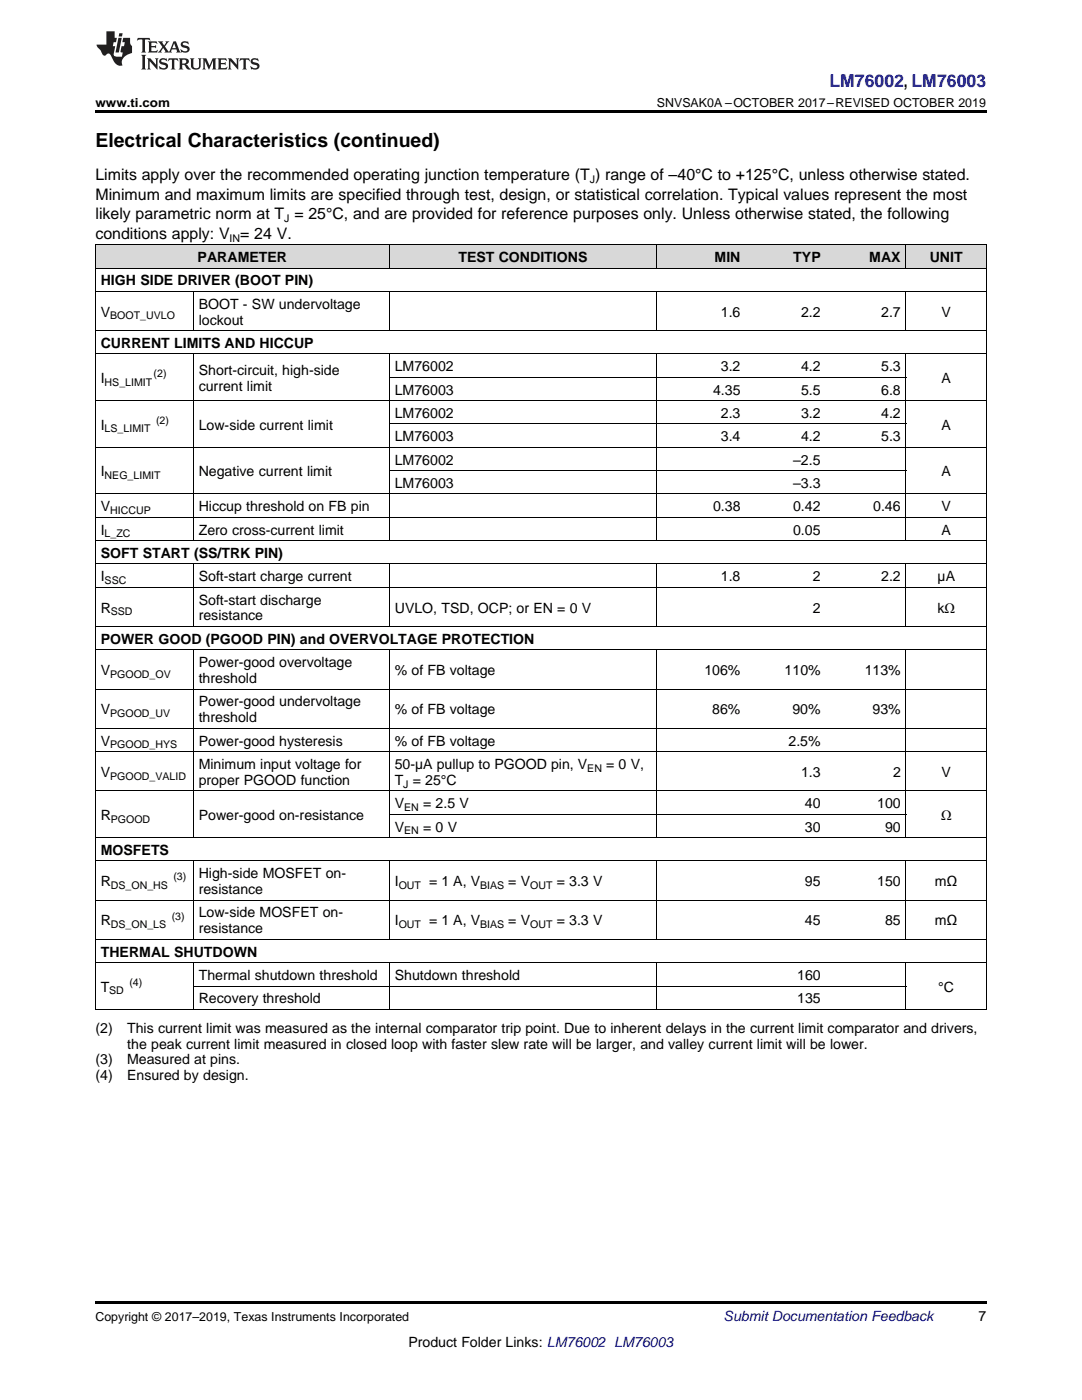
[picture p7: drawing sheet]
<svg xmlns="http://www.w3.org/2000/svg" width="216mm" height="279mm" viewBox="0 0 216 279" stroke-linecap="round" stroke-linejoin="round" font-family="sans-serif">
<defs><g id="words">
<text font-size="3.9" x="19" y="29.3">Electrical Characteristics (continued)</text>
<text font-size="3.5" fill="#00f" x="165.5" y="17.3">LM76002, LM76003</text>
<g font-size="3.2">
<text x="19" y="36">Limits apply over the recommended operating junction temperature (T ) range of –40°C to +125°C, unless otherwise stated.</text>
<text x="19" y="39.9">Minimum and maximum limits are specified through test, design, or statistical correlation. Typical values represent the most</text>
<text x="19" y="43.7">likely parametric norm at T = 25°C, and are provided for reference purposes only. Unless otherwise stated, the following</text>
<text x="19" y="47.6">conditions apply: V = 24 V.</text>
</g>
<g font-size="2.8">
<text x="39.4" y="52.3">PARAMETER</text>
<text x="91.5" y="52.3">TEST CONDITIONS</text>
<text x="142.6" y="52.3">MIN</text>
<text x="158.3" y="52.3">TYP</text>
<text x="173.5" y="52.3">MAX</text>
<text x="185.5" y="52.3">UNIT</text>
<text x="20.1" y="56.9">HIGH SIDE DRIVER (BOOT PIN)</text>
<text x="20.1" y="63.2">V</text>
<text x="39.7" y="61.6">BOOT - SW undervoltage</text>
<text x="39.7" y="64.8">lockout</text>
<text x="143.8" y="63.2">1.6</text>
<text x="159.8" y="63.2">2.2</text>
<text x="175.8" y="63.2">2.7</text>
<text x="187.9" y="63.2">V</text>
<text x="20.1" y="69.4">CURRENT LIMITS AND HICCUP</text>
<text x="20.1" y="76.4">I</text>
<text x="39.7" y="74.8">Short-circuit, high-side</text>
<text x="39.7" y="78">current limit</text>
<text x="78.8" y="74.1">LM76002</text>
<text x="143.8" y="74.1">3.2</text>
<text x="159.8" y="74.1">4.2</text>
<text x="175.8" y="74.1">5.3</text>
<text x="187.9" y="76.4">A</text>
<text x="78.8" y="78.7">LM76003</text>
<text x="78.8" y="83.4">LM76002</text>
<text x="142.3" y="78.7">4.35</text>
<text x="143.8" y="83.4">2.3</text>
<text x="159.8" y="78.7">5.5</text>
<text x="159.8" y="83.4">3.2</text>
<text x="175.8" y="78.7">6.8</text>
<text x="175.8" y="83.4">4.2</text>
<text x="20.1" y="85.7">I</text>
<text x="39.7" y="85.7">Low-side current limit</text>
<text x="78.8" y="88.1">LM76003</text>
<text x="143.8" y="88.1">3.4</text>
<text x="159.8" y="88.1">4.2</text>
<text x="175.8" y="88.1">5.3</text>
<text x="187.9" y="85.7">A</text>
<text x="20.1" y="95">I</text>
<text x="39.7" y="95">Negative current limit</text>
<text x="78.8" y="92.7">LM76002</text>
<text x="158.3" y="92.7">–2.5</text>
<text x="187.9" y="95">A</text>
<text x="78.8" y="97.4">LM76003</text>
<text x="158.3" y="97.4">–3.3</text>
<text x="20.1" y="102">V</text>
<text x="20.1" y="106.7">I</text>
<text x="39.7" y="102">Hiccup threshold on FB pin</text>
<text x="39.7" y="106.7">Zero cross-current limit</text>
<text x="142.3" y="102">0.38</text>
<text x="158.3" y="102">0.42</text>
<text x="158.3" y="106.7">0.05</text>
<text x="174.2" y="102">0.46</text>
<text x="187.9" y="102">V</text>
<text x="187.9" y="106.7">A</text>
<text x="20.1" y="111.3">SOFT START (SS/TRK PIN)</text>
<text x="20.1" y="116">I</text>
<text x="39.7" y="116">Soft-start charge current</text>
<text x="143.8" y="116">1.8</text>
<text x="162.2" y="116">2</text>
<text x="175.8" y="116">2.2</text>
<text x="187.1" y="116">µA</text>
<text x="20.1" y="122.2">R</text>
<text x="39.7" y="120.7">Soft-start discharge</text>
<text x="39.7" y="123.8">resistance</text>
<text x="78.8" y="122.2">UVLO, TSD, OCP; or EN = 0 V</text>
<text x="162.2" y="122.2">2</text>
<text x="187.1" y="122.2">kΩ</text>
<text x="20.1" y="128.5">POWER GOOD (PGOOD PIN) and OVERVOLTAGE PROTECTION</text>
<text x="20.1" y="134.7">V</text>
<text x="39.7" y="133.1">Power-good overvoltage</text>
<text x="39.7" y="136.3">threshold</text>
<text x="78.8" y="134.7">% of FB voltage</text>
<text x="140.5" y="134.7">106%</text>
<text x="156.6" y="134.7">110%</text>
<text x="172.5" y="134.7">113%</text>
<text x="20.1" y="142.6">V</text>
<text x="39.7" y="141">Power-good undervoltage</text>
<text x="78.8" y="142.6">% of FB voltage</text>
<text x="142.1" y="142.6">86%</text>
<text x="158.1" y="142.6">90%</text>
<text x="174.1" y="142.6">93%</text>
<text x="20.1" y="148.8">V</text>
<text x="39.7" y="144.1">threshold</text>
<text x="39.7" y="148.8">Power-good hysteresis</text>
<text x="78.8" y="148.8">% of FB voltage</text>
<text x="157.3" y="148.8">2.5%</text>
<text x="20.1" y="155">V</text>
<text x="39.7" y="153.5">Minimum input voltage for</text>
<text x="78.8" y="153.5">50-µA pullup to PGOOD pin, V</text>
<text x="120.9" y="153.5">= 0 V,</text>
<text x="159.8" y="155">1.3</text>
<text x="178.2" y="155">2</text>
<text x="187.9" y="155">V</text>
<text x="39.7" y="156.6">proper PGOOD function</text>
<text x="78.8" y="156.6">T = 25°C</text>
<text x="78.8" y="161.3">V</text>
<text x="84.4" y="161.3">= 2.5 V</text>
<text x="160.6" y="161.3">40</text>
<text x="175" y="161.3">100</text>
<text x="20.1" y="163.6">R</text>
<text x="39.7" y="163.6">Power-good on-resistance</text>
<text x="78.8" y="165.9">V</text>
<text x="84.4" y="165.9">= 0 V</text>
<text x="160.6" y="165.9">30</text>
<text x="176.6" y="165.9">90</text>
<text x="187.8" y="163.6">Ω</text>
<text x="20.1" y="170.6">MOSFETS</text>
<text x="20.1" y="176.8">R</text>
<text x="39.7" y="175.3">High-side MOSFET on-</text>
<text x="39.7" y="178.4">resistance</text>
<text x="78.8" y="176.8">I</text>
<text x="85.6" y="176.8">= 1 A, V</text>
<text x="101.4" y="176.8">= V</text>
<text x="111.1" y="176.8">= 3.3 V</text>
<text x="160.6" y="176.8">95</text>
<text x="175" y="176.8">150</text>
<text x="186.5" y="176.8">mΩ</text>
<text x="20.1" y="184.7">R</text>
<text x="39.7" y="183.1">Low-side MOSFET on-</text>
<text x="78.8" y="184.7">I</text>
<text x="85.6" y="184.7">= 1 A, V</text>
<text x="101.4" y="184.7">= V</text>
<text x="111.1" y="184.7">= 3.3 V</text>
<text x="160.6" y="184.7">45</text>
<text x="176.6" y="184.7">85</text>
<text x="186.5" y="184.7">mΩ</text>
<text x="20.1" y="190.9">THERMAL SHUTDOWN</text>
<text x="39.7" y="186.3">resistance</text>
<text x="20.1" y="197.9">T</text>
<text x="39.7" y="195.6">Thermal shutdown threshold</text>
<text x="78.8" y="195.6">Shutdown threshold</text>
<text x="159.1" y="195.6">160</text>
<text x="187.2" y="197.9">°C</text>
<text x="39.7" y="200.2">Recovery threshold</text>
<text x="159.1" y="200.2">135</text>
<text x="19" y="206.1">(2)</text>
<text x="25.4" y="206.1">This current limit was measured as the internal comparator trip point. Due to inherent delays in the current limit comparator and drivers,</text>
<text x="25.4" y="209.3">the peak current limit measured in closed loop with faster slew rate will be larger, and valley current limit will be lower.</text>
<text x="19" y="212.4">(3)</text>
<text x="19" y="215.6">(4)</text>
<text x="25.4" y="212.4">Measured at pins.</text>
<text x="25.4" y="215.6">Ensured by design.</text>
<text x="195.3" y="263.6">7</text>
<text x="81.5" y="268.9">Product Folder Links: LM76002 LM76003</text>
</g>
<text font-size="2.8" fill="#0000c8" x="144.4" y="263.6">Submit Documentation Feedback</text>
<g font-size="2.5">
<text x="19" y="21.4">www.ti.com</text>
<text x="131.1" y="21.4">SNVSAK0A –OCTOBER 2017–REVISED OCTOBER 2019</text>
<text x="19" y="263.6">Copyright © 2017–2019, Texas Instruments Incorporated</text>
</g>
<g font-size="2.1">
<text x="117.7" y="36.6">J</text>
<text x="56.7" y="44.4">J</text>
<text x="45.8" y="48.3">IN</text>
<text x="22" y="63.7">BOOT_UVLO</text>
<text x="20.9" y="77">HS_LIMIT</text>
<text x="30.6" y="75.3">(2)</text>
<text x="20.9" y="86.3">LS_LIMIT</text>
<text x="31.2" y="84.6">(2)</text>
<text x="20.9" y="95.6">NEG_LIMIT</text>
<text x="20.9" y="107.2">L_ZC</text>
<text x="22" y="102.6">HICCUP</text>
<text x="20.9" y="116.6">SSC</text>
<text x="22.1" y="122.8">SSD</text>
<text x="22" y="135.3">PGOOD_OV</text>
<text x="22" y="143.1">PGOOD_UV</text>
<text x="22" y="149.4">PGOOD_HYS</text>
<text x="22" y="155.6">PGOOD_VALID</text>
<text x="117.2" y="154">EN</text>
<text x="80.5" y="157.2">J</text>
<text x="80.6" y="161.9">EN</text>
<text x="22.1" y="164.2">PGOOD</text>
<text x="80.6" y="166.5">EN</text>
<text x="22.1" y="177.4">DS_ON_HS</text>
<text x="34.6" y="175.7">(3)</text>
<text x="79.6" y="177.4">OUT</text>
<text x="95.8" y="177.4">BIAS</text>
<text x="105.8" y="177.4">OUT</text>
<text x="22.1" y="185.2">DS_ON_LS</text>
<text x="34.3" y="183.6">(3)</text>
<text x="79.6" y="185.2">OUT</text>
<text x="95.8" y="185.2">BIAS</text>
<text x="105.8" y="185.2">OUT</text>
<text x="25.8" y="196.8">(4)</text>
<text x="21.8" y="198.5">SD</text>
</g>
</g></defs>
<g fill="#d8d8d8">
<path d="M19 48.9h19.6v4.7h-19.6z"/>
<path d="M38.6 48.9h39.1v4.7h-39.1z"/>
<path d="M77.7 48.9h53.4v4.7h-53.4z"/>
<path d="M131.1 48.9h17.7v4.7h-17.7z"/>
<path d="M148.8 48.9h16v4.7h-16z"/>
<path d="M164.8 48.9h16v4.7h-16z"/>
<path d="M180.8 48.9h16v4.7h-16z"/>
</g>
<path d="M19 22h177.8v.5h-177.8zM19 259.7h177.8v.5h-177.8z" fill="#000"/>
<g fill="none" stroke="#000" stroke-width=".2">
<path d="M19 48.8l177.8 .1v152.6M19 58.2h177.8M19 53.5h177.8M19.1 48.9v152.6M38.5 58.2v7.8M77.7 48.9v4.7M77.7 58.2v7.8M131 48.9v4.7M131 58.2v7.8M180.8 48.9v4.7M180.8 58.2v7.8M19 80h177.8"/>
<path d="M19 70.6h177.8M19 66h177.8M38.5 70.7v37.2M77.7 70.7v37.2M77.7 75.3h103.1M131 70.7v37.2M180.8 70.7v37.2M19 98.6h177.8M19 89.3h177.8M77.7 93.9h103.1M77.7 84.6h103.1M19 117.2h177.8"/>
<path d="M19 112.6h177.8M19 107.9h177.8M19 103.2h177.8M38.5 112.6v12.5M77.7 112.6v12.5M131 112.6v12.5M180.8 112.6v12.5M19 137.5h177.8M19 129.7h177.8M19 125h177.8M38.5 129.8v37.4M77.7 129.8v37.4"/>
<path d="M131 129.8v37.4M180.8 129.8v37.4M19 157.9h177.8M19 150h177.8M19 145.4h177.8M19 179.7h177.8M19 171.8h177.8M19 167.2h177.8M38.5 171.9v15.6M77.7 171.9v15.6M77.7 162.5h103.1M131 171.9v15.6"/>
<path d="M180.8 171.9v15.6M19 192.1h177.8M19 187.5h177.8M38.5 192.2v9.3M38.6 196.8h142.2M77.7 192.2v9.3M131 192.2v9.3M180.8 192.2v9.3M19 201.5h177.8"/>
</g>
<g fill="#231f20">
<path d="M27.5 7.6l-.1 .5 .4-.2h.6v.1v2.1l-.2 .4h1l-.3-.4v-2.1l.1-.1h.5l.5 .2-.2-.5zM29.5 8.3l.2 .3v1.5l-.2 .4h1.8l.2-.6a1.04 1.04 0 0 1-1.3 .2v-.7h.6l.3 .2v-.6l-.3 .2h-.6v-.6l.8-.1 .4 .3-.2-.5zM31.5 8.3l.9 1.1-.9 1.1h.8l-.2-.2 .5-.7 .4 .7-.2 .2h1.5l-.1-.2 .1-.4h.9l.1 .4-.2 .2h1l-.3-.3-.7-1.9h-.5l-.9 2-.8-1 .9-1h-.8l.1 .3-.3 .5-.4-.6 .2-.2zM34.7 8.6l.4 1h-.7zM36.3 8.4a.63 .63 0 0 0-.2 .7 .63 .63 0 0 0 .6 .4l.6 .2 .1 .2a.75 .75 0 0 1-.7 .4 .75 .75 0 0 1-.6-.5l.1 .7 .1-.1a1.11 1.11 0 0 0 1.5-.6 1.13 1.13 0 0 0-1.2-.8l-.1-.4a1.04 1.04 0 0 1 1.2 .2l-.2-.5-.1 .1-.5-.2zM28.2 10.9l.2 .4v2.2l-.2 .4h1l-.3-.4v-2.2l.3-.4zM29.3 11.6l.3 .4v1.5l-.3 .4h.8l-.2-.4v-1.3l1.5 1.7v-1.9l.2-.4h-.7l.2 .4v.9l-1.1-1.3zM32 11.8a.62 .62 0 0 0-.2 .7 .62 .62 0 0 0 .6 .4l.6 .1 .1 .3a.76 .76 0 0 1-.7 .3 .76 .76 0 0 1-.6-.4l.1 .7 .1-.1a1.11 1.11 0 0 0 1.5-.6 1.13 1.13 0 0 0-1.2-.8l-.1-.4a1.04 1.04 0 0 1 1.2 .2l-.2-.6-.1 .1-.5-.1zM33.7 11.6l-.2 .6a.61 .61 0 0 1 .8-.3v1.6l-.2 .4h.9l-.2-.4v-1.6a.63 .63 0 0 1 .8 .3l-.2-.6zM35.6 11.6l.3 .4v1.5l-.3 .4h1l-.2-.2v-.8l.5 .2a.76 .76 0 0 0 1.2 .7l-1-1a.58 .58 0 0 0 .6-.5 .58 .58 0 0 0-.5-.6zM36.4 11.9h.1a.45 .45 0 0 1 .5 .1 .45 .45 0 0 1 .1 .5l-.7 .2zM37.9 11.6l.2 .2a2.17 2.17 0 0 0 .3 1.9 .99 .99 0 0 0 1.6-.6v-1.1l.2-.4h-.7l.2 .2a1.92 1.92 0 0 1-.2 1.8 .6 .6 0 0 1-.9-.5v-1.1l.2-.4zM40.4 11.6l.2 .4v1.5l-.2 .4h.7l-.2-.4v-1.4l.8 1.8 .8-1.8v1.4l-.2 .4h.9l-.2-.4v-1.5l.2-.4h-.8l-.6 1.5-.6-1.5zM43.4 11.6l.2 .4v1.5l-.2 .4h1.8l.2-.6a1.04 1.04 0 0 1-1.3 .1v-.6h.5l.4 .2v-.6l-.4 .2h-.5v-.7h.8l.3 .3-.1-.6zM45.5 11.6l.2 .4v1.5l-.2 .4h.7l-.2-.4v-1.3l1.5 1.7v-1.9l.2-.4h-.7l.2 .4v.9l-1.1-1.3zM47.9 11.6l-.1 .6a.61 .61 0 0 1 .8-.3v1.6l-.3 .4h1l-.3-.4 .1-1.6a.63 .63 0 0 1 .7 .3l-.1-.6zM50.2 11.8a.62 .62 0 0 0-.2 .7 .62 .62 0 0 0 .6 .4l.6 .1 .2 .3a.76 .76 0 0 1-.8 .3 .76 .76 0 0 1-.6-.4l.1 .7 .2-.1a1.11 1.11 0 0 0 1.5-.6 1.13 1.13 0 0 0-1.3-.8l-.1-.4a1.04 1.04 0 0 1 1.2 .2l-.1-.6-.2 .1-.5-.1z"/>
<path d="M21.2 6.3v2.6h-1.9l.1 .4 .7 .9a.91 .91 0 0 0 1 .8 .56 .56 0 0 1 .5-.3 .56 .56 0 0 1 .5 .3l.4 .8a1.53 1.53 0 0 0 1.9 1.2 1.54 1.54 0 0 1 1-2.1l.9-.3v-1.4a1.52 1.52 0 0 1-.3-1.6h-1.4l-.2 .8h.5l-.2 .8h-.4l-.2 1v.2l.4 .1-.2 .8a1.93 1.93 0 0 1-1.6-.3l.3-1.8h-.5l.2-.8h.4l.2-.8h-.4v-1.3zM23.6 7.6l-.6 2.9h.7l.6-2.9zM23.8 6.6l-.1 .7h.6l.2-.7z"/>
</g>
<use href="#words"/>
</svg>
